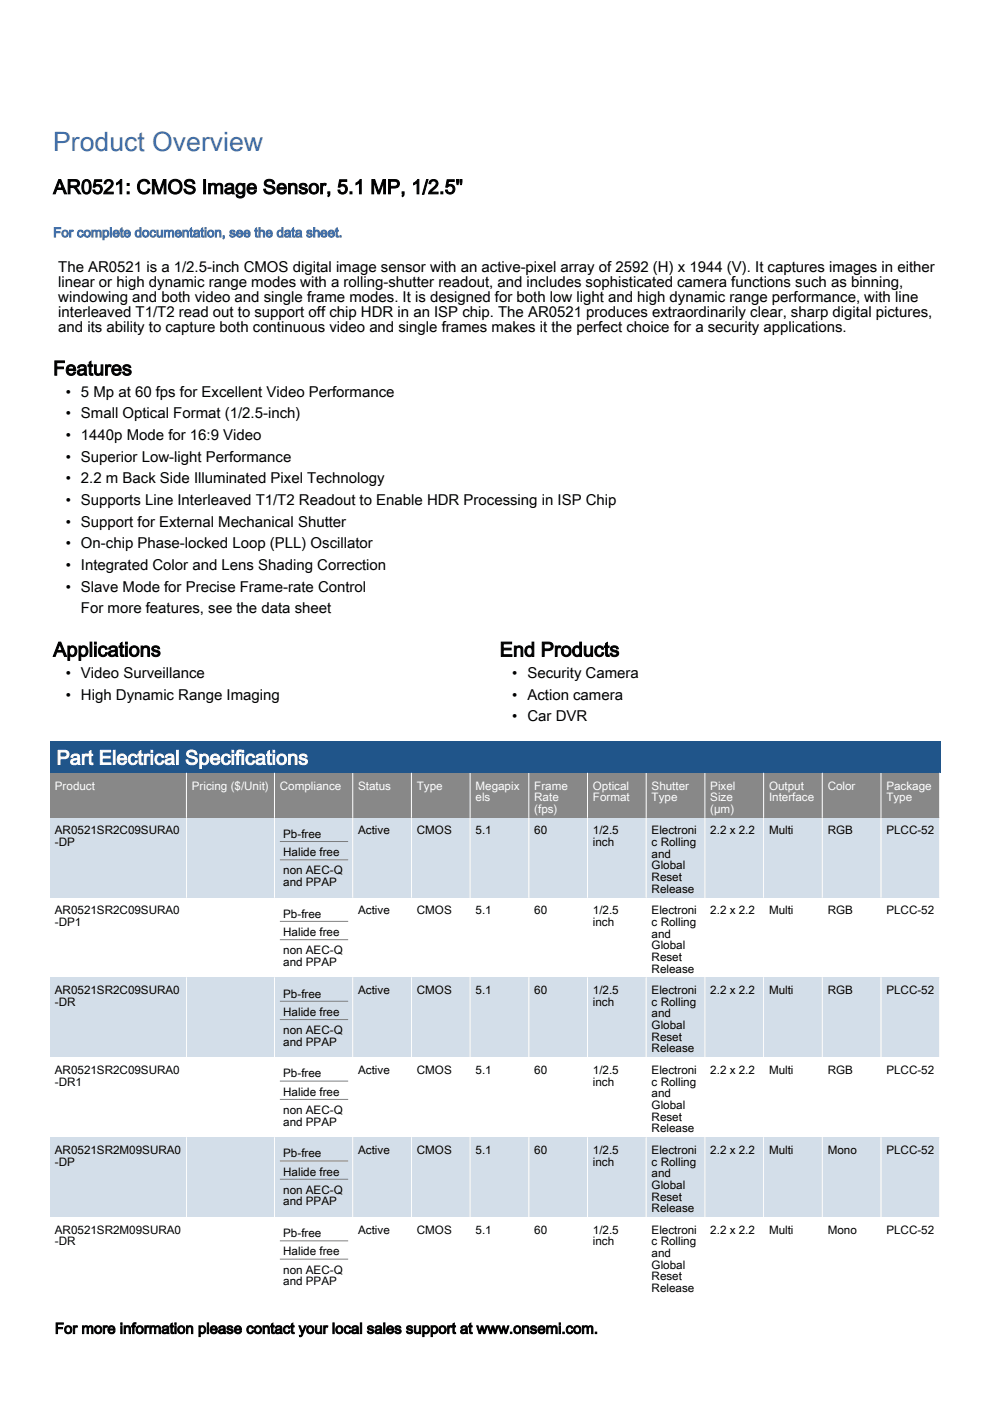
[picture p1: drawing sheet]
<svg xmlns="http://www.w3.org/2000/svg" width="210mm" height="297mm" viewBox="0 0 210 297" stroke-linecap="round" stroke-linejoin="round" font-family="sans-serif">
<defs><g id="words">
<text font-size="5.6" fill="#3e6ca8" x="11.3" y="31.9">Product Overview</text>
<g font-size="4.2">
<text x="11.3" y="41.1">AR0521: CMOS Image Sensor, 5.1 MP, 1/2.5&quot;</text>
<text x="11.3" y="79.6">Features</text>
<text x="11.3" y="139.2">Applications</text>
<text x="105.9" y="139.2">End Products</text>
</g>
<text font-size="4.2" fill="#fff" x="12" y="162.1">Part Electrical Specifications</text>
<g font-size="3.2">
<text x="12.3" y="57.7">The AR0521 is a 1/2.5-inch CMOS digital image sensor with an active-pixel array of 2592 (H) x 1944 (V). It captures images in either</text>
<text x="12.3" y="60.9">linear or high dynamic range modes with a rolling-shutter readout, and includes sophisticated camera functions such as binning,</text>
<text x="12.3" y="64">windowing and both video and single frame modes. It is designed for both low light and high dynamic range performance, with line</text>
<text x="12.3" y="67.2">interleaved T1/T2 read out to support off chip HDR in an ISP chip. The AR0521 produces extraordinarily clear, sharp digital pictures,</text>
<text x="12.3" y="70.4">and its ability to capture both continuous video and single frames makes it the perfect choice for a security applications.</text>
<text x="13.9" y="84.1">• 5 Mp at 60 fps for Excellent Video Performance</text>
<text x="13.9" y="88.7">• Small Optical Format (1/2.5-inch)</text>
<text x="13.9" y="93.3">• 1440p Mode for 16:9 Video</text>
<text x="13.9" y="97.9">• Superior Low-light Performance</text>
<text x="13.9" y="102.5">• 2.2 m Back Side Illuminated Pixel Technology</text>
<text x="13.9" y="107.1">• Supports Line Interleaved T1/T2 Readout to Enable HDR Processing in ISP Chip</text>
<text x="13.9" y="111.7">• Support for External Mechanical Shutter</text>
<text x="13.9" y="116.2">• On-chip Phase-locked Loop (PLL) Oscillator</text>
<text x="13.9" y="120.8">• Integrated Color and Lens Shading Correction</text>
<text x="13.9" y="125.4">• Slave Mode for Precise Frame-rate Control</text>
<text x="17.2" y="130">For more features, see the data sheet</text>
<text x="13.9" y="143.8">• Video Surveillance</text>
<text x="108.6" y="143.8">• Security Camera</text>
<text x="13.9" y="148.3">• High Dynamic Range Imaging</text>
<text x="108.6" y="148.3">• Action camera</text>
<text x="108.6" y="152.9">• Car DVR</text>
<text x="11.6" y="282.8">For more information please contact your local sales support at www.onsemi.com.</text>
</g>
<text font-size="2.8" fill="#3e6ca8" x="11.3" y="50.3">For complete documentation, see the data sheet.</text>
<g font-size="2.5" fill="#fff">
<text x="11.6" y="167.4">Product</text>
<text x="40.7" y="167.4">Pricing ($/Unit)</text>
<text x="59.3" y="167.4">Compliance</text>
<text x="75.9" y="167.4">Status</text>
<text x="88.4" y="167.4">Type</text>
<text x="100.8" y="167.4">Megapix</text>
<text x="113.3" y="167.4">Frame</text>
<text x="125.7" y="167.4">Optical</text>
<text x="138.2" y="167.4">Shutter</text>
<text x="150.6" y="167.4">Pixel</text>
<text x="163" y="167.4">Output</text>
<text x="175.5" y="167.4">Color</text>
<text x="187.9" y="167.4">Package</text>
<text x="100.8" y="169.9">els</text>
<text x="113.3" y="169.9">Rate</text>
<text x="113.3" y="172.3">(fps)</text>
<text x="125.7" y="169.9">Format</text>
<text x="138.2" y="169.9">Type</text>
<text x="150.6" y="169.9">Size</text>
<text x="150.6" y="172.3">(µm)</text>
<text x="163" y="169.9">Interface</text>
<text x="187.9" y="169.9">Type</text>
</g>
<g font-size="2.5">
<text x="11.6" y="176.9">AR0521SR2C09SURA0</text>
<text x="11.6" y="179.4">-DP</text>
<text x="60" y="177.6">Pb-free</text>
<text x="75.9" y="176.9">Active</text>
<text x="88.4" y="176.9">CMOS</text>
<text x="100.8" y="176.9">5.1</text>
<text x="113.3" y="176.9">60</text>
<text x="125.7" y="176.9">1/2.5</text>
<text x="125.7" y="179.4">inch</text>
<text x="138.2" y="176.9">Electroni</text>
<text x="138.2" y="179.4">c Rolling</text>
<text x="150.6" y="176.9">2.2 x 2.2</text>
<text x="163" y="176.9">Multi</text>
<text x="175.5" y="176.9">RGB</text>
<text x="187.9" y="176.9">PLCC-52</text>
<text x="60" y="181.5">Halide free</text>
<text x="60" y="185.4">non AEC-Q</text>
<text x="138.2" y="181.9">and</text>
<text x="138.2" y="184.3">Global</text>
<text x="60" y="187.9">and PPAP</text>
<text x="138.2" y="186.8">Reset</text>
<text x="138.2" y="189.3">Release</text>
<text x="11.6" y="193.9">AR0521SR2C09SURA0</text>
<text x="11.6" y="196.3">-DP1</text>
<text x="60" y="194.6">Pb-free</text>
<text x="75.9" y="193.9">Active</text>
<text x="88.4" y="193.9">CMOS</text>
<text x="100.8" y="193.9">5.1</text>
<text x="113.3" y="193.9">60</text>
<text x="125.7" y="193.9">1/2.5</text>
<text x="125.7" y="196.3">inch</text>
<text x="138.2" y="193.9">Electroni</text>
<text x="138.2" y="196.3">c Rolling</text>
<text x="150.6" y="193.9">2.2 x 2.2</text>
<text x="163" y="193.9">Multi</text>
<text x="175.5" y="193.9">RGB</text>
<text x="187.9" y="193.9">PLCC-52</text>
<text x="60" y="198.4">Halide free</text>
<text x="60" y="202.3">non AEC-Q</text>
<text x="138.2" y="198.8">and</text>
<text x="138.2" y="201.3">Global</text>
<text x="138.2" y="203.7">Reset</text>
<text x="60" y="204.8">and PPAP</text>
<text x="138.2" y="206.2">Release</text>
<text x="11.6" y="210.8">AR0521SR2C09SURA0</text>
<text x="11.6" y="213.3">-DR</text>
<text x="60" y="211.5">Pb-free</text>
<text x="60" y="215.4">Halide free</text>
<text x="75.9" y="210.8">Active</text>
<text x="88.4" y="210.8">CMOS</text>
<text x="100.8" y="210.8">5.1</text>
<text x="113.3" y="210.8">60</text>
<text x="125.7" y="210.8">1/2.5</text>
<text x="125.7" y="213.3">inch</text>
<text x="138.2" y="210.8">Electroni</text>
<text x="138.2" y="213.3">c Rolling</text>
<text x="138.2" y="215.7">and</text>
<text x="150.6" y="210.8">2.2 x 2.2</text>
<text x="163" y="210.8">Multi</text>
<text x="175.5" y="210.8">RGB</text>
<text x="187.9" y="210.8">PLCC-52</text>
<text x="60" y="219.3">non AEC-Q</text>
<text x="60" y="221.7">and PPAP</text>
<text x="138.2" y="218.2">Global</text>
<text x="138.2" y="220.7">Reset</text>
<text x="11.6" y="227.7">AR0521SR2C09SURA0</text>
<text x="75.9" y="227.7">Active</text>
<text x="88.4" y="227.7">CMOS</text>
<text x="100.8" y="227.7">5.1</text>
<text x="113.3" y="227.7">60</text>
<text x="125.7" y="227.7">1/2.5</text>
<text x="138.2" y="223.1">Release</text>
<text x="138.2" y="227.7">Electroni</text>
<text x="150.6" y="227.7">2.2 x 2.2</text>
<text x="163" y="227.7">Multi</text>
<text x="175.5" y="227.7">RGB</text>
<text x="187.9" y="227.7">PLCC-52</text>
<text x="11.6" y="230.2">-DR1</text>
<text x="60" y="228.4">Pb-free</text>
<text x="60" y="232.3">Halide free</text>
<text x="125.7" y="230.2">inch</text>
<text x="138.2" y="230.2">c Rolling</text>
<text x="138.2" y="232.7">and</text>
<text x="60" y="236.2">non AEC-Q</text>
<text x="60" y="238.7">and PPAP</text>
<text x="138.2" y="235.1">Global</text>
<text x="138.2" y="237.6">Reset</text>
<text x="11.6" y="244.7">AR0521SR2M09SURA0</text>
<text x="60" y="245.4">Pb-free</text>
<text x="75.9" y="244.7">Active</text>
<text x="88.4" y="244.7">CMOS</text>
<text x="100.8" y="244.7">5.1</text>
<text x="113.3" y="244.7">60</text>
<text x="125.7" y="244.7">1/2.5</text>
<text x="138.2" y="240.1">Release</text>
<text x="138.2" y="244.7">Electroni</text>
<text x="150.6" y="244.7">2.2 x 2.2</text>
<text x="163" y="244.7">Multi</text>
<text x="175.5" y="244.7">Mono</text>
<text x="187.9" y="244.7">PLCC-52</text>
<text x="11.6" y="247.1">-DP</text>
<text x="60" y="249.2">Halide free</text>
<text x="125.7" y="247.1">inch</text>
<text x="138.2" y="247.1">c Rolling</text>
<text x="138.2" y="249.6">and</text>
<text x="60" y="253.1">non AEC-Q</text>
<text x="60" y="255.6">and PPAP</text>
<text x="138.2" y="252.1">Global</text>
<text x="138.2" y="254.5">Reset</text>
<text x="138.2" y="257">Release</text>
<text x="11.6" y="261.6">AR0521SR2M09SURA0</text>
<text x="60" y="262.3">Pb-free</text>
<text x="75.9" y="261.6">Active</text>
<text x="88.4" y="261.6">CMOS</text>
<text x="100.8" y="261.6">5.1</text>
<text x="113.3" y="261.6">60</text>
<text x="125.7" y="261.6">1/2.5</text>
<text x="138.2" y="261.6">Electroni</text>
<text x="150.6" y="261.6">2.2 x 2.2</text>
<text x="163" y="261.6">Multi</text>
<text x="175.5" y="261.6">Mono</text>
<text x="187.9" y="261.6">PLCC-52</text>
<text x="11.6" y="264.1">-DR</text>
<text x="60" y="266.2">Halide free</text>
<text x="125.7" y="264.1">inch</text>
<text x="138.2" y="264.1">c Rolling</text>
<text x="138.2" y="266.5">and</text>
<text x="138.2" y="269">Global</text>
<text x="60" y="270.1">non AEC-Q</text>
<text x="60" y="272.5">and PPAP</text>
<text x="138.2" y="271.5">Reset</text>
<text x="138.2" y="273.9">Release</text>
</g>
</g></defs>
<path d="M10.6 157.2h188.7v6.7h-188.7z" fill="#20558a"/>
<g fill="#888">
<path d="M10.6 163.9h29v9.5h-29z"/>
<path d="M39.6 163.9h18.7v9.5h-18.7z"/>
<path d="M58.3 163.9h16.6v9.5h-16.6z"/>
<path d="M74.9 163.9h12.4v9.5h-12.4z"/>
<path d="M87.3 163.9h12.5v9.5h-12.5z"/>
<path d="M99.8 163.9h12.4v9.5h-12.4z"/>
<path d="M112.2 163.9h12.5v9.5h-12.5z"/>
<path d="M124.7 163.9h12.4v9.5h-12.4z"/>
<path d="M137.1 163.9h12.4v9.5h-12.4z"/>
<path d="M149.5 163.9h12.5v9.5h-12.5z"/>
<path d="M162 163.9h12.4v9.5h-12.4z"/>
<path d="M174.4 163.9h12.5v9.5h-12.5z"/>
<path d="M186.9 163.9h12.4v9.5h-12.4z"/>
</g>
<g fill="#d3dee9">
<path d="M10.6 173.4h29v16.9h-29z"/>
<path d="M39.6 173.4h18.7v16.9h-18.7z"/>
<path d="M58.3 173.4h16.6v16.9h-16.6z"/>
<path d="M74.9 173.4h12.4v16.9h-12.4z"/>
<path d="M87.3 173.4h12.5v16.9h-12.5z"/>
<path d="M99.8 173.4h12.4v16.9h-12.4z"/>
<path d="M112.2 173.4h12.5v16.9h-12.5z"/>
<path d="M124.7 173.4h12.4v16.9h-12.4z"/>
<path d="M137.1 173.4h12.4v16.9h-12.4z"/>
<path d="M149.5 173.4h12.5v16.9h-12.5z"/>
<path d="M162 173.4h12.4v16.9h-12.4z"/>
<path d="M174.4 173.4h12.5v16.9h-12.5z"/>
<path d="M186.9 173.4h12.4v16.9h-12.4z"/>
<path d="M10.6 207.3h29v16.9h-29z"/>
<path d="M39.6 207.3h18.7v16.9h-18.7z"/>
<path d="M58.3 207.3h16.6v16.9h-16.6z"/>
<path d="M74.9 207.3h12.4v16.9h-12.4z"/>
<path d="M87.3 207.3h12.5v16.9h-12.5z"/>
<path d="M99.8 207.3h12.4v16.9h-12.4z"/>
<path d="M112.2 207.3h12.5v16.9h-12.5z"/>
<path d="M124.7 207.3h12.4v16.9h-12.4z"/>
<path d="M137.1 207.3h12.4v16.9h-12.4z"/>
<path d="M149.5 207.3h12.5v16.9h-12.5z"/>
<path d="M162 207.3h12.4v16.9h-12.4z"/>
<path d="M174.4 207.3h12.5v16.9h-12.5z"/>
<path d="M186.9 207.3h12.4v16.9h-12.4z"/>
<path d="M10.6 241.1h29v17h-29z"/>
<path d="M39.6 241.1h18.7v17h-18.7z"/>
<path d="M58.3 241.1h16.6v17h-16.6z"/>
<path d="M74.9 241.1h12.4v17h-12.4z"/>
<path d="M87.3 241.1h12.5v17h-12.5z"/>
<path d="M99.8 241.1h12.4v17h-12.4z"/>
<path d="M112.2 241.1h12.5v17h-12.5z"/>
<path d="M124.7 241.1h12.4v17h-12.4z"/>
<path d="M137.1 241.1h12.4v17h-12.4z"/>
<path d="M149.5 241.1h12.5v17h-12.5z"/>
<path d="M162 241.1h12.4v17h-12.4z"/>
<path d="M174.4 241.1h12.5v17h-12.5z"/>
<path d="M186.9 241.1h12.4v17h-12.4z"/>
</g>
<path d="M39.5 163.9v9.5" fill="none" stroke="#fff" stroke-width=".21"/>
<g fill="#fff">
<path d="M39.4 163.9h.2z"/>
<path d="M39.4 173.4h.2z"/>
</g>
<path d="M58.2 163.9v9.5" fill="none" stroke="#fff" stroke-width=".21"/>
<g fill="#fff">
<path d="M58.1 163.9h.2z"/>
<path d="M58.1 173.4h.2z"/>
</g>
<path d="M74.8 163.9v9.5" fill="none" stroke="#fff" stroke-width=".21"/>
<g fill="#fff">
<path d="M74.7 163.9h.2z"/>
<path d="M74.7 173.4h.2z"/>
</g>
<path d="M87.2 163.9v9.5" fill="none" stroke="#fff" stroke-width=".21"/>
<g fill="#fff">
<path d="M87.1 163.9h.2z"/>
<path d="M87.1 173.4h.2z"/>
</g>
<path d="M99.7 163.9v9.5" fill="none" stroke="#fff" stroke-width=".21"/>
<g fill="#fff">
<path d="M99.6 163.9h.2z"/>
<path d="M99.6 173.4h.2z"/>
</g>
<path d="M112.1 163.9v9.5" fill="none" stroke="#fff" stroke-width=".21"/>
<g fill="#fff">
<path d="M112 163.9h.2z"/>
<path d="M112 173.4h.2z"/>
</g>
<path d="M124.6 163.9v9.5" fill="none" stroke="#fff" stroke-width=".21"/>
<g fill="#fff">
<path d="M124.5 163.9h.2z"/>
<path d="M124.5 173.4h.2z"/>
</g>
<path d="M137 163.9v9.5" fill="none" stroke="#fff" stroke-width=".21"/>
<g fill="#fff">
<path d="M136.9 163.9h.2z"/>
<path d="M136.9 173.4h.2z"/>
</g>
<path d="M149.5 163.9v9.5" fill="none" stroke="#fff" stroke-width=".21"/>
<g fill="#fff">
<path d="M149.4 163.9h.1z"/>
<path d="M149.4 173.4h.1z"/>
</g>
<path d="M161.9 163.9v9.5" fill="none" stroke="#fff" stroke-width=".21"/>
<g fill="#fff">
<path d="M161.8 163.9h.2z"/>
<path d="M161.8 173.4h.2z"/>
</g>
<path d="M174.3 163.9v9.5" fill="none" stroke="#fff" stroke-width=".21"/>
<g fill="#fff">
<path d="M174.3 163.9h.1z"/>
<path d="M174.3 173.4h.1z"/>
</g>
<path d="M186.8 163.9v9.5" fill="none" stroke="#fff" stroke-width=".21"/>
<g fill="#fff">
<path d="M186.7 163.9h.2z"/>
<path d="M186.7 173.4h.2z"/>
</g>
<path d="M199.2 163.9v9.5" fill="none" stroke="#fff" stroke-width=".21"/>
<g fill="#fff">
<path d="M199.1 163.9h.2z"/>
<path d="M199.1 173.4h.2z"/>
</g>
<path d="M39.5 173.4v16.9" fill="none" stroke="#fff" stroke-width=".21"/>
<g fill="#fff">
<path d="M39.4 173.4h.2z"/>
<path d="M39.4 190.3h.2z"/>
</g>
<path d="M58.2 173.4v16.9" fill="none" stroke="#fff" stroke-width=".21"/>
<g fill="#fff">
<path d="M58.1 173.4h.2z"/>
<path d="M58.1 190.3h.2z"/>
</g>
<path d="M74.8 173.4v16.9" fill="none" stroke="#fff" stroke-width=".21"/>
<g fill="#fff">
<path d="M74.7 173.4h.2z"/>
<path d="M74.7 190.3h.2z"/>
</g>
<path d="M59.3 178.4h14.5M59.3 182.3h14.5" fill="none" stroke="#7f7f7f" stroke-width=".21"/>
<path d="M87.2 173.4v16.9" fill="none" stroke="#fff" stroke-width=".21"/>
<g fill="#fff">
<path d="M87.1 173.4h.2z"/>
<path d="M87.1 190.3h.2z"/>
</g>
<path d="M99.7 173.4v16.9" fill="none" stroke="#fff" stroke-width=".21"/>
<g fill="#fff">
<path d="M99.6 173.4h.2z"/>
<path d="M99.6 190.3h.2z"/>
</g>
<path d="M112.1 173.4v16.9" fill="none" stroke="#fff" stroke-width=".21"/>
<g fill="#fff">
<path d="M112 173.4h.2z"/>
<path d="M112 190.3h.2z"/>
</g>
<path d="M124.6 173.4v16.9" fill="none" stroke="#fff" stroke-width=".21"/>
<g fill="#fff">
<path d="M124.5 173.4h.2z"/>
<path d="M124.5 190.3h.2z"/>
</g>
<path d="M137 173.4v16.9" fill="none" stroke="#fff" stroke-width=".21"/>
<g fill="#fff">
<path d="M136.9 173.4h.2z"/>
<path d="M136.9 190.3h.2z"/>
</g>
<path d="M149.5 173.4v16.9" fill="none" stroke="#fff" stroke-width=".21"/>
<g fill="#fff">
<path d="M149.4 173.4h.1z"/>
<path d="M149.4 190.3h.1z"/>
</g>
<path d="M161.9 173.4v16.9" fill="none" stroke="#fff" stroke-width=".21"/>
<g fill="#fff">
<path d="M161.8 173.4h.2z"/>
<path d="M161.8 190.3h.2z"/>
</g>
<path d="M174.3 173.4v16.9" fill="none" stroke="#fff" stroke-width=".21"/>
<g fill="#fff">
<path d="M174.3 173.4h.1z"/>
<path d="M174.3 190.3h.1z"/>
</g>
<path d="M186.8 173.4v16.9" fill="none" stroke="#fff" stroke-width=".21"/>
<g fill="#fff">
<path d="M186.7 173.4h.2z"/>
<path d="M186.7 190.3h.2z"/>
</g>
<path d="M199.2 173.4v16.9" fill="none" stroke="#fff" stroke-width=".21"/>
<g fill="#fff">
<path d="M199.1 173.4h.2z"/>
<path d="M199.1 190.3h.2z"/>
</g>
<path d="M39.5 190.3v17" fill="none" stroke="#fff" stroke-width=".21"/>
<g fill="#fff">
<path d="M39.4 190.3h.2z"/>
<path d="M39.4 207.3h.2z"/>
</g>
<path d="M58.2 190.3v17" fill="none" stroke="#fff" stroke-width=".21"/>
<g fill="#fff">
<path d="M58.1 190.3h.2z"/>
<path d="M58.1 207.3h.2z"/>
</g>
<path d="M74.8 190.3v17" fill="none" stroke="#fff" stroke-width=".21"/>
<g fill="#fff">
<path d="M74.7 190.3h.2z"/>
<path d="M74.7 207.3h.2z"/>
</g>
<path d="M59.3 195.4h14.5M59.3 199.2h14.5" fill="none" stroke="#7f7f7f" stroke-width=".21"/>
<path d="M87.2 190.3v17" fill="none" stroke="#fff" stroke-width=".21"/>
<g fill="#fff">
<path d="M87.1 190.3h.2z"/>
<path d="M87.1 207.3h.2z"/>
</g>
<path d="M99.7 190.3v17" fill="none" stroke="#fff" stroke-width=".21"/>
<g fill="#fff">
<path d="M99.6 190.3h.2z"/>
<path d="M99.6 207.3h.2z"/>
</g>
<path d="M112.1 190.3v17" fill="none" stroke="#fff" stroke-width=".21"/>
<g fill="#fff">
<path d="M112 190.3h.2z"/>
<path d="M112 207.3h.2z"/>
</g>
<path d="M124.6 190.3v17" fill="none" stroke="#fff" stroke-width=".21"/>
<g fill="#fff">
<path d="M124.5 190.3h.2z"/>
<path d="M124.5 207.3h.2z"/>
</g>
<path d="M137 190.3v17" fill="none" stroke="#fff" stroke-width=".21"/>
<g fill="#fff">
<path d="M136.9 190.3h.2z"/>
<path d="M136.9 207.3h.2z"/>
</g>
<path d="M149.5 190.3v17" fill="none" stroke="#fff" stroke-width=".21"/>
<g fill="#fff">
<path d="M149.4 190.3h.1z"/>
<path d="M149.4 207.3h.1z"/>
</g>
<path d="M161.9 190.3v17" fill="none" stroke="#fff" stroke-width=".21"/>
<g fill="#fff">
<path d="M161.8 190.3h.2z"/>
<path d="M161.8 207.3h.2z"/>
</g>
<path d="M174.3 190.3v17" fill="none" stroke="#fff" stroke-width=".21"/>
<g fill="#fff">
<path d="M174.3 190.3h.1z"/>
<path d="M174.3 207.3h.1z"/>
</g>
<path d="M186.8 190.3v17" fill="none" stroke="#fff" stroke-width=".21"/>
<g fill="#fff">
<path d="M186.7 190.3h.2z"/>
<path d="M186.7 207.3h.2z"/>
</g>
<path d="M199.2 190.3v17" fill="none" stroke="#fff" stroke-width=".21"/>
<g fill="#fff">
<path d="M199.1 190.3h.2z"/>
<path d="M199.1 207.3h.2z"/>
</g>
<path d="M39.5 207.3v16.9" fill="none" stroke="#fff" stroke-width=".21"/>
<g fill="#fff">
<path d="M39.4 207.3h.2z"/>
<path d="M39.4 224.2h.2z"/>
</g>
<path d="M58.2 207.3v16.9" fill="none" stroke="#fff" stroke-width=".21"/>
<g fill="#fff">
<path d="M58.1 207.3h.2z"/>
<path d="M58.1 224.2h.2z"/>
</g>
<path d="M74.8 207.3v16.9" fill="none" stroke="#fff" stroke-width=".21"/>
<g fill="#fff">
<path d="M74.7 207.3h.2z"/>
<path d="M74.7 224.2h.2z"/>
</g>
<path d="M59.3 212.3h14.5M59.3 216.2h14.5" fill="none" stroke="#7f7f7f" stroke-width=".21"/>
<path d="M87.2 207.3v16.9" fill="none" stroke="#fff" stroke-width=".21"/>
<g fill="#fff">
<path d="M87.1 207.3h.2z"/>
<path d="M87.1 224.2h.2z"/>
</g>
<path d="M99.7 207.3v16.9" fill="none" stroke="#fff" stroke-width=".21"/>
<g fill="#fff">
<path d="M99.6 207.3h.2z"/>
<path d="M99.6 224.2h.2z"/>
</g>
<path d="M112.1 207.3v16.9" fill="none" stroke="#fff" stroke-width=".21"/>
<g fill="#fff">
<path d="M112 207.3h.2z"/>
<path d="M112 224.2h.2z"/>
</g>
<path d="M124.6 207.3v16.9" fill="none" stroke="#fff" stroke-width=".21"/>
<g fill="#fff">
<path d="M124.5 207.3h.2z"/>
<path d="M124.5 224.2h.2z"/>
</g>
<path d="M137 207.3v16.9" fill="none" stroke="#fff" stroke-width=".21"/>
<g fill="#fff">
<path d="M136.9 207.3h.2z"/>
<path d="M136.9 224.2h.2z"/>
</g>
<path d="M149.5 207.3v16.9" fill="none" stroke="#fff" stroke-width=".21"/>
<g fill="#fff">
<path d="M149.4 207.3h.1z"/>
<path d="M149.4 224.2h.1z"/>
</g>
<path d="M161.9 207.3v16.9" fill="none" stroke="#fff" stroke-width=".21"/>
<g fill="#fff">
<path d="M161.8 207.3h.2z"/>
<path d="M161.8 224.2h.2z"/>
</g>
<path d="M174.3 207.3v16.9" fill="none" stroke="#fff" stroke-width=".21"/>
<g fill="#fff">
<path d="M174.3 207.3h.1z"/>
<path d="M174.3 224.2h.1z"/>
</g>
<path d="M186.8 207.3v16.9" fill="none" stroke="#fff" stroke-width=".21"/>
<g fill="#fff">
<path d="M186.7 207.3h.2z"/>
<path d="M186.7 224.2h.2z"/>
</g>
<path d="M199.2 207.3v16.9" fill="none" stroke="#fff" stroke-width=".21"/>
<g fill="#fff">
<path d="M199.1 207.3h.2z"/>
<path d="M199.1 224.2h.2z"/>
</g>
<path d="M39.5 224.2v16.9" fill="none" stroke="#fff" stroke-width=".21"/>
<g fill="#fff">
<path d="M39.4 224.2h.2z"/>
<path d="M39.4 241.1h.2z"/>
</g>
<path d="M58.2 224.2v16.9" fill="none" stroke="#fff" stroke-width=".21"/>
<g fill="#fff">
<path d="M58.1 224.2h.2z"/>
<path d="M58.1 241.1h.2z"/>
</g>
<path d="M74.8 224.2v16.9" fill="none" stroke="#fff" stroke-width=".21"/>
<g fill="#fff">
<path d="M74.7 224.2h.2z"/>
<path d="M74.7 241.1h.2z"/>
</g>
<path d="M59.3 229.2h14.5M59.3 233.1h14.5" fill="none" stroke="#7f7f7f" stroke-width=".21"/>
<path d="M87.2 224.2v16.9" fill="none" stroke="#fff" stroke-width=".21"/>
<g fill="#fff">
<path d="M87.1 224.2h.2z"/>
<path d="M87.1 241.1h.2z"/>
</g>
<path d="M99.7 224.2v16.9" fill="none" stroke="#fff" stroke-width=".21"/>
<g fill="#fff">
<path d="M99.6 224.2h.2z"/>
<path d="M99.6 241.1h.2z"/>
</g>
<path d="M112.1 224.2v16.9" fill="none" stroke="#fff" stroke-width=".21"/>
<g fill="#fff">
<path d="M112 224.2h.2z"/>
<path d="M112 241.1h.2z"/>
</g>
<path d="M124.6 224.2v16.9" fill="none" stroke="#fff" stroke-width=".21"/>
<g fill="#fff">
<path d="M124.5 224.2h.2z"/>
<path d="M124.5 241.1h.2z"/>
</g>
<path d="M137 224.2v16.9" fill="none" stroke="#fff" stroke-width=".21"/>
<g fill="#fff">
<path d="M136.9 224.2h.2z"/>
<path d="M136.9 241.1h.2z"/>
</g>
<path d="M149.5 224.2v16.9" fill="none" stroke="#fff" stroke-width=".21"/>
<g fill="#fff">
<path d="M149.4 224.2h.1z"/>
<path d="M149.4 241.1h.1z"/>
</g>
<path d="M161.9 224.2v16.9" fill="none" stroke="#fff" stroke-width=".21"/>
<g fill="#fff">
<path d="M161.8 224.2h.2z"/>
<path d="M161.8 241.1h.2z"/>
</g>
<path d="M174.3 224.2v16.9" fill="none" stroke="#fff" stroke-width=".21"/>
<g fill="#fff">
<path d="M174.3 224.2h.1z"/>
<path d="M174.3 241.1h.1z"/>
</g>
<path d="M186.8 224.2v16.9" fill="none" stroke="#fff" stroke-width=".21"/>
<g fill="#fff">
<path d="M186.7 224.2h.2z"/>
<path d="M186.7 241.1h.2z"/>
</g>
<path d="M199.2 224.2v16.9" fill="none" stroke="#fff" stroke-width=".21"/>
<g fill="#fff">
<path d="M199.1 224.2h.2z"/>
<path d="M199.1 241.1h.2z"/>
</g>
<path d="M39.5 241.1v17" fill="none" stroke="#fff" stroke-width=".21"/>
<g fill="#fff">
<path d="M39.4 241.1h.2z"/>
<path d="M39.4 258.1h.2z"/>
</g>
<path d="M58.2 241.1v17" fill="none" stroke="#fff" stroke-width=".21"/>
<g fill="#fff">
<path d="M58.1 241.1h.2z"/>
<path d="M58.1 258.1h.2z"/>
</g>
<path d="M74.8 241.1v17" fill="none" stroke="#fff" stroke-width=".21"/>
<g fill="#fff">
<path d="M74.7 241.1h.2z"/>
<path d="M74.7 258.1h.2z"/>
</g>
<path d="M59.3 246.2h14.5M59.3 250h14.5" fill="none" stroke="#7f7f7f" stroke-width=".21"/>
<path d="M87.2 241.1v17" fill="none" stroke="#fff" stroke-width=".21"/>
<g fill="#fff">
<path d="M87.1 241.1h.2z"/>
<path d="M87.1 258.1h.2z"/>
</g>
<path d="M99.7 241.1v17" fill="none" stroke="#fff" stroke-width=".21"/>
<g fill="#fff">
<path d="M99.6 241.1h.2z"/>
<path d="M99.6 258.1h.2z"/>
</g>
<path d="M112.1 241.1v17" fill="none" stroke="#fff" stroke-width=".21"/>
<g fill="#fff">
<path d="M112 241.1h.2z"/>
<path d="M112 258.1h.2z"/>
</g>
<path d="M124.6 241.1v17" fill="none" stroke="#fff" stroke-width=".21"/>
<g fill="#fff">
<path d="M124.5 241.1h.2z"/>
<path d="M124.5 258.1h.2z"/>
</g>
<path d="M137 241.1v17" fill="none" stroke="#fff" stroke-width=".21"/>
<g fill="#fff">
<path d="M136.9 241.1h.2z"/>
<path d="M136.9 258.1h.2z"/>
</g>
<path d="M149.5 241.1v17" fill="none" stroke="#fff" stroke-width=".21"/>
<g fill="#fff">
<path d="M149.4 241.1h.1z"/>
<path d="M149.4 258.1h.1z"/>
</g>
<path d="M161.9 241.1v17" fill="none" stroke="#fff" stroke-width=".21"/>
<g fill="#fff">
<path d="M161.8 241.1h.2z"/>
<path d="M161.8 258.1h.2z"/>
</g>
<path d="M174.3 241.1v17" fill="none" stroke="#fff" stroke-width=".21"/>
<g fill="#fff">
<path d="M174.3 241.1h.1z"/>
<path d="M174.3 258.1h.1z"/>
</g>
<path d="M186.8 241.1v17" fill="none" stroke="#fff" stroke-width=".21"/>
<g fill="#fff">
<path d="M186.7 241.1h.2z"/>
<path d="M186.7 258.1h.2z"/>
</g>
<path d="M199.2 241.1v17" fill="none" stroke="#fff" stroke-width=".21"/>
<g fill="#fff">
<path d="M199.1 241.1h.2z"/>
<path d="M199.1 258.1h.2z"/>
</g>
<path d="M39.5 258.1v16.9" fill="none" stroke="#fff" stroke-width=".21"/>
<g fill="#fff">
<path d="M39.4 258.1h.2z"/>
<path d="M39.4 275h.2z"/>
</g>
<path d="M58.2 258.1v16.9" fill="none" stroke="#fff" stroke-width=".21"/>
<g fill="#fff">
<path d="M58.1 258.1h.2z"/>
<path d="M58.1 275h.2z"/>
</g>
<path d="M74.8 258.1v16.9" fill="none" stroke="#fff" stroke-width=".21"/>
<g fill="#fff">
<path d="M74.7 258.1h.2z"/>
<path d="M74.7 275h.2z"/>
</g>
<path d="M59.3 263.1h14.5M59.3 267h14.5" fill="none" stroke="#7f7f7f" stroke-width=".21"/>
<path d="M87.2 258.1v16.9" fill="none" stroke="#fff" stroke-width=".21"/>
<g fill="#fff">
<path d="M87.1 258.1h.2z"/>
<path d="M87.1 275h.2z"/>
</g>
<path d="M99.7 258.1v16.9" fill="none" stroke="#fff" stroke-width=".21"/>
<g fill="#fff">
<path d="M99.6 258.1h.2z"/>
<path d="M99.6 275h.2z"/>
</g>
<path d="M112.1 258.1v16.9" fill="none" stroke="#fff" stroke-width=".21"/>
<g fill="#fff">
<path d="M112 258.1h.2z"/>
<path d="M112 275h.2z"/>
</g>
<path d="M124.6 258.1v16.9" fill="none" stroke="#fff" stroke-width=".21"/>
<g fill="#fff">
<path d="M124.5 258.1h.2z"/>
<path d="M124.5 275h.2z"/>
</g>
<path d="M137 258.1v16.9" fill="none" stroke="#fff" stroke-width=".21"/>
<g fill="#fff">
<path d="M136.9 258.1h.2z"/>
<path d="M136.9 275h.2z"/>
</g>
<path d="M149.5 258.1v16.9" fill="none" stroke="#fff" stroke-width=".21"/>
<g fill="#fff">
<path d="M149.4 258.1h.1z"/>
<path d="M149.4 275h.1z"/>
</g>
<path d="M161.9 258.1v16.9" fill="none" stroke="#fff" stroke-width=".21"/>
<g fill="#fff">
<path d="M161.8 258.1h.2z"/>
<path d="M161.8 275h.2z"/>
</g>
<path d="M174.3 258.1v16.9" fill="none" stroke="#fff" stroke-width=".21"/>
<g fill="#fff">
<path d="M174.3 258.1h.1z"/>
<path d="M174.3 275h.1z"/>
</g>
<path d="M186.8 258.1v16.9" fill="none" stroke="#fff" stroke-width=".21"/>
<g fill="#fff">
<path d="M186.7 258.1h.2z"/>
<path d="M186.7 275h.2z"/>
</g>
<path d="M199.2 258.1v16.9" fill="none" stroke="#fff" stroke-width=".21"/>
<g fill="#fff">
<path d="M199.1 258.1h.2z"/>
<path d="M199.1 275h.2z"/>
</g>
<use href="#words"/>
</svg>
